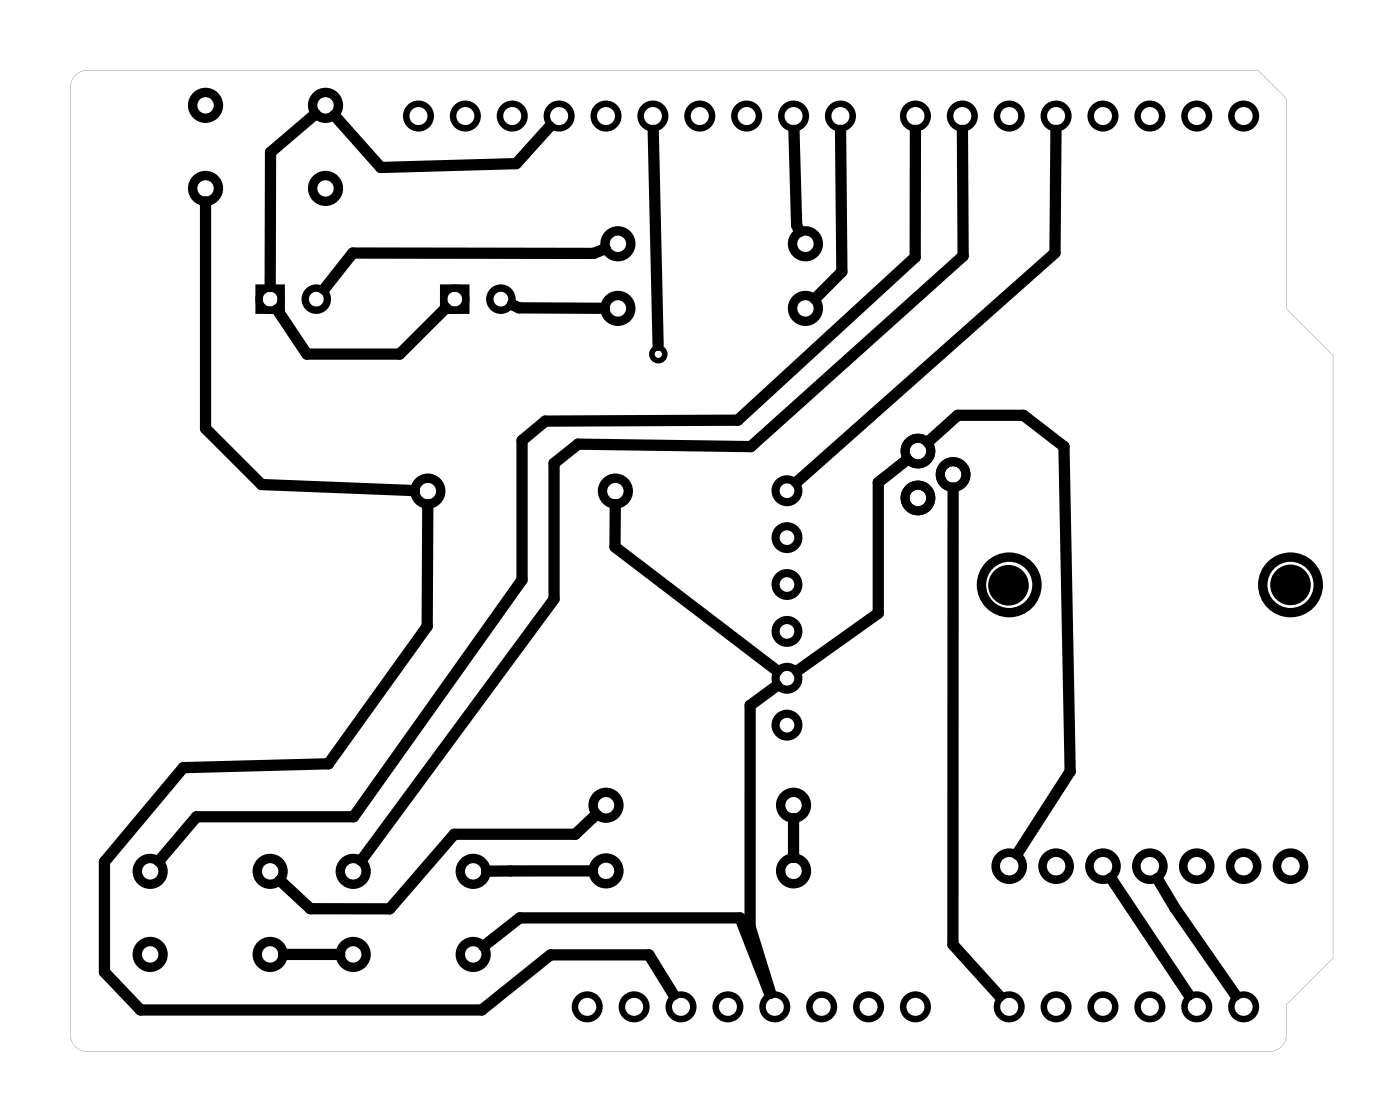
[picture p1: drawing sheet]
<svg xmlns="http://www.w3.org/2000/svg" width="76mm" height="61mm" viewBox="0 0 76 61" stroke-linecap="round" stroke-linejoin="round" font-family="sans-serif">
<path d="M4 4.2l.3-.3 .4-.1h63.5l1.5 1.5v11.4l2.5 2.6v32.6l-2.5 2.5v1.6a.89 .89 0 0 1-1 1h-63.9a.89 .89 0 0 1-1-1v-51.2v-.3zM4 4.2l-.1 .3-.1 .3v51.4a.9 .9 0 0 0 1 .8h64.1a.9 .9 0 0 0 .8-1v-1.6l2.5-2.5v-32.6l-2.5-2.6v-11.4l-1.5-1.5h-63.4a.9 .9 0 0 0-.8 .4z" fill="#000"/>
<g fill="none" stroke="#000" stroke-width=".51">
<circle cx="11.1" cy="10.2" r=".7"/>
<circle cx="11.1" cy="5.7" r=".7"/>
<circle cx="17.6" cy="10.2" r=".7"/>
<circle cx="17.6" cy="5.7" r=".7"/>
<circle cx="33.5" cy="16.7" r=".7"/>
<circle cx="33.5" cy="13.2" r=".7"/>
<circle cx="43.6" cy="13.2" r=".7"/>
<circle cx="43.6" cy="16.7" r=".7"/>
<circle cx="23.2" cy="26.6" r=".7"/>
<circle cx="33.3" cy="26.6" r=".7"/>
<circle cx="54.7" cy="31.7" r="1.5"/>
<circle cx="69.9" cy="31.7" r="1.5"/>
<circle cx="8.1" cy="51.7" r=".7"/>
<circle cx="8.1" cy="47.2" r=".7"/>
<circle cx="14.6" cy="51.7" r=".7"/>
<circle cx="14.6" cy="47.2" r=".7"/>
<circle cx="19.1" cy="51.7" r=".7"/>
<circle cx="19.1" cy="47.2" r=".7"/>
<circle cx="25.6" cy="51.7" r=".7"/>
<circle cx="25.6" cy="47.2" r=".7"/>
<circle cx="32.8" cy="43.6" r=".7"/>
<circle cx="32.8" cy="47.2" r=".7"/>
<circle cx="43" cy="43.6" r=".7"/>
<circle cx="43" cy="47.2" r=".7"/>
</g>
<circle cx="35.7" cy="19.2" r=".35" fill="none" stroke="#000" stroke-width=".3"/>
<g fill="#000">
<circle cx="54.6" cy="31.7" r="1.1"/>
<circle cx="69.9" cy="31.7" r="1.1"/>
</g>
<g fill="none" stroke="#000" stroke-width=".4">
<path d="M14 15.6h1.2v1.2h-1.2zM24 15.6h1.2v1.2h-1.2z"/>
<circle cx="14.6" cy="16.2" r=".6"/>
<circle cx="17.1" cy="16.2" r=".6"/>
<circle cx="24.6" cy="16.2" r=".6"/>
<circle cx="27.1" cy="16.2" r=".6"/>
</g>
<g fill="none" stroke="#000" stroke-width=".35">
<circle cx="22.7" cy="6.3" r=".66"/>
<circle cx="25.2" cy="6.3" r=".66"/>
<circle cx="27.8" cy="6.3" r=".66"/>
<circle cx="30.3" cy="6.3" r=".66"/>
<circle cx="32.8" cy="6.3" r=".66"/>
<circle cx="35.4" cy="6.3" r=".66"/>
<circle cx="37.9" cy="6.3" r=".66"/>
<circle cx="40.5" cy="6.3" r=".66"/>
<circle cx="43" cy="6.3" r=".66"/>
<circle cx="45.5" cy="6.3" r=".66"/>
<circle cx="49.6" cy="6.3" r=".66"/>
<circle cx="52.1" cy="6.3" r=".66"/>
<circle cx="54.7" cy="6.3" r=".66"/>
<circle cx="57.2" cy="6.3" r=".66"/>
<circle cx="59.8" cy="6.3" r=".66"/>
<circle cx="62.3" cy="6.3" r=".66"/>
<circle cx="64.8" cy="6.3" r=".66"/>
<circle cx="67.4" cy="6.3" r=".66"/>
<circle cx="31.8" cy="54.5" r=".66"/>
<circle cx="34.4" cy="54.5" r=".66"/>
<circle cx="36.9" cy="54.5" r=".66"/>
<circle cx="39.4" cy="54.5" r=".66"/>
<circle cx="42" cy="54.5" r=".66"/>
<circle cx="44.5" cy="54.5" r=".66"/>
<circle cx="47.1" cy="54.5" r=".66"/>
<circle cx="49.6" cy="54.5" r=".66"/>
<circle cx="54.7" cy="54.5" r=".66"/>
<circle cx="57.2" cy="54.5" r=".66"/>
<circle cx="59.8" cy="54.5" r=".66"/>
<circle cx="62.3" cy="54.5" r=".66"/>
<circle cx="64.8" cy="54.5" r=".66"/>
<circle cx="67.4" cy="54.5" r=".66"/>
</g>
<g fill="none" stroke="#000" stroke-width=".47">
<circle cx="54.7" cy="46.9" r=".73"/>
<circle cx="57.2" cy="46.9" r=".73"/>
<circle cx="59.8" cy="46.9" r=".73"/>
<circle cx="62.3" cy="46.9" r=".73"/>
<circle cx="64.8" cy="46.9" r=".73"/>
<circle cx="67.4" cy="46.9" r=".73"/>
<circle cx="69.9" cy="46.9" r=".73"/>
</g>
<g fill="none" stroke="#000" stroke-width=".49">
<circle cx="49.7" cy="24.4" r=".69"/>
<circle cx="49.7" cy="27" r=".69"/>
<circle cx="51.6" cy="25.7" r=".69"/>
</g>
<g fill="none" stroke="#000" stroke-width=".44">
<circle cx="42.6" cy="31.7" r=".62"/>
<circle cx="42.6" cy="39.3" r=".62"/>
<circle cx="42.6" cy="26.6" r=".62"/>
<circle cx="42.6" cy="29.1" r=".62"/>
<circle cx="42.6" cy="34.2" r=".62"/>
<circle cx="42.6" cy="36.7" r=".62"/>
</g>
<g fill="none" stroke="#000" stroke-width=".61">
<path d="M11.1 10.9v12.3l3.1 3.1 8.3 .3M17.1 6.2l-2.4 2.1-.1 7.2M18.1 6.3l2.5 2.8 7.4-.2 1.8-2M24.2 16.7l-2.5 2.5h-5.1l-1.6-2.4M27.8 16.5l.3 .2h4.6M32.8 13.5l-.6 .2h-13.1l-1.5 2M35.4 7.1l.3 11.6M43 7.1l.2 5.1 .1 .4M45.5 7.1l.1 7.6-1.5 1.5M49.6 7.1v6.8l-9.6 8.9h-10.5l-1.2 1.1v7.5l-9.1 12.9h-8.6l-2 2.4M52.1 7.1l.1 6.8-11.5 10.3-9.4-.1-1.3 1v7.4l-10.4 14.1M57.2 7.1v6.6l-14.1 12.4"/>
<path d="M23.2 27.3l-.1 6.6-5.3 7.5-7.9 .2-4.2 5.1v6l1.9 2h18.5l3.7-3h5.4l1.3 2.2M33.3 27.3v2.3l8.8 6.7M42.1 37.1l-1.5 1.1v12l1.1 3.6M49.2 24.9l-1.6 1.2v7.1l-4.4 3.2M50.3 23.9l1.6-1.4h3.5l2.2 1.7 .4 17.6-2.9 4.5M51.6 26.4v24.8l2.6 2.8M15.4 51.7h3M26.2 51.3l2-1.6h11.9l1.6 4.1M32.1 47.2h-5.7M32.3 44.1l-1.1 1.1h-6.6l-3.5 4h-4.3l-1.6-1.5M43 44.4v2.1M60.2 47.6l4.2 6.3"/>
<path d="M62.7 47.6l1 1.6 3.2 4.7"/>
</g>
</svg>
